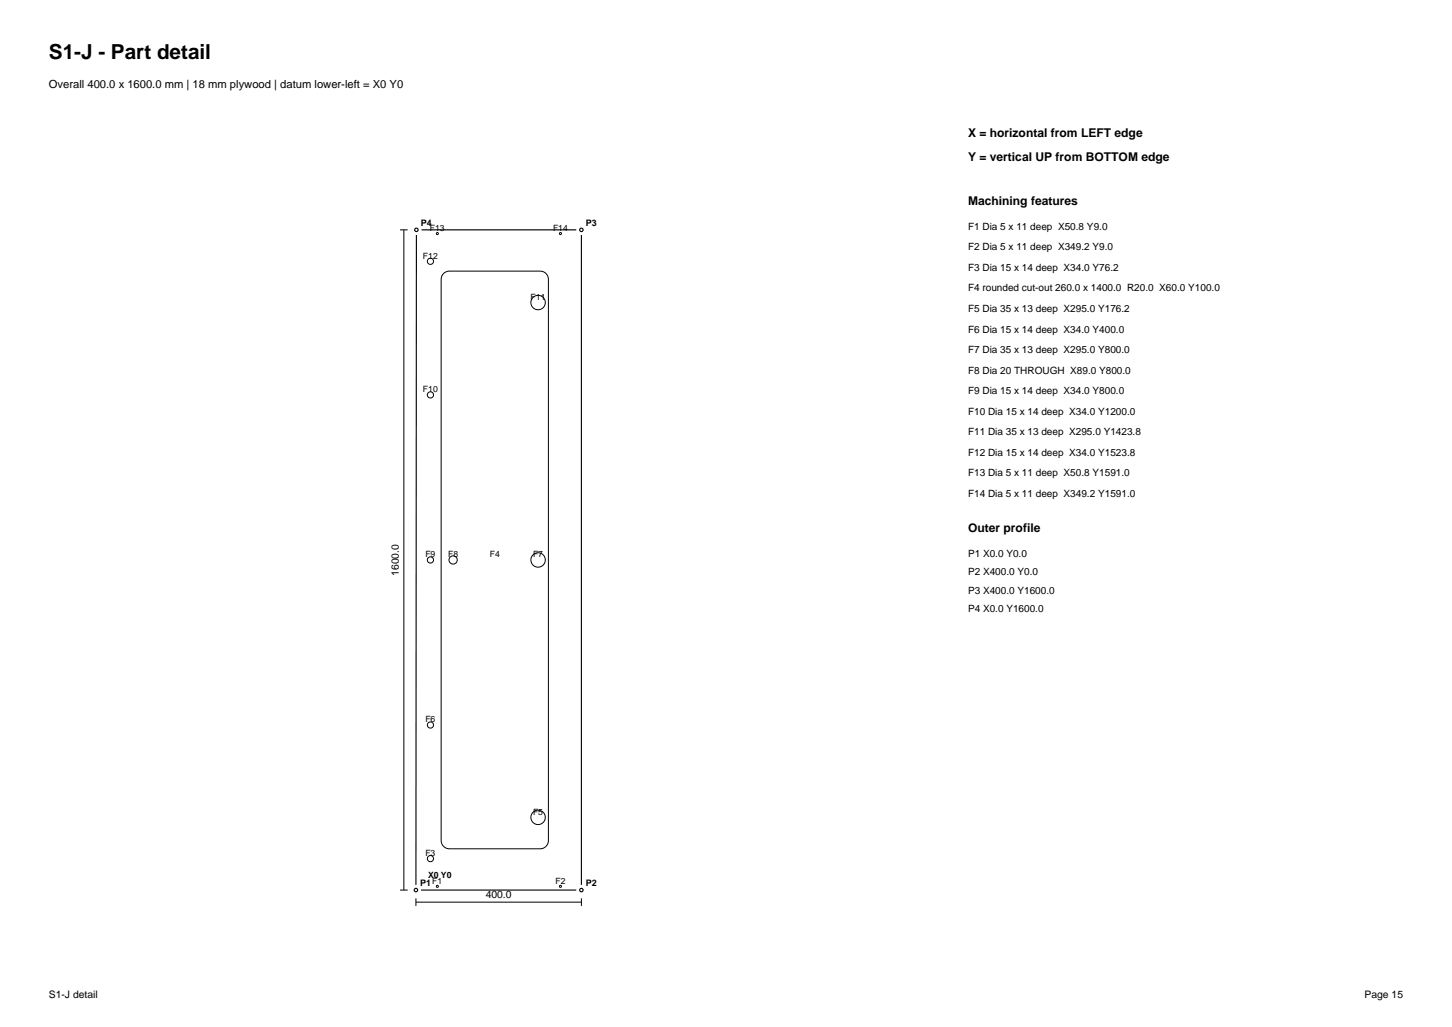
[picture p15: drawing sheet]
<svg xmlns="http://www.w3.org/2000/svg" width="297mm" height="210mm" viewBox="0 0 297 210" stroke-linecap="round" stroke-linejoin="round" font-family="sans-serif">
<defs><g id="words">
<text font-size="4.2" x="10" y="12">S1-J - Part detail</text>
<g font-size="2.5">
<text x="198" y="28">X = horizontal from LEFT edge</text>
<text x="198" y="33">Y = vertical UP from BOTTOM edge</text>
<text x="198" y="42">Machining features</text>
<text x="198" y="108.8">Outer profile</text>
</g>
<text font-size="2.3" x="10" y="18">Overall 400.0 x 1600.0 mm | 18 mm plywood | datum lower-left = X0 Y0</text>
<g font-size="2.1">
<text x="81.5" y="117.7" transform="rotate(-90 81.5 117.7)">1600.0</text>
<text x="99.4" y="183.6">400.0</text>
<text x="10" y="204">S1-J detail</text>
<text x="279.1" y="204">Page 15</text>
</g>
<g font-size="2">
<text x="198" y="47">F1 Dia 5 x 11 deep X50.8 Y9.0</text>
<text x="198" y="51.2">F2 Dia 5 x 11 deep X349.2 Y9.0</text>
<text x="198" y="55.4">F3 Dia 15 x 14 deep X34.0 Y76.2</text>
<text x="198" y="59.6">F4 rounded cut-out 260.0 x 1400.0 R20.0 X60.0 Y100.0</text>
<text x="198" y="63.8">F5 Dia 35 x 13 deep X295.0 Y176.2</text>
<text x="198" y="68">F6 Dia 15 x 14 deep X34.0 Y400.0</text>
<text x="198" y="72.2">F7 Dia 35 x 13 deep X295.0 Y800.0</text>
<text x="198" y="76.4">F8 Dia 20 THROUGH X89.0 Y800.0</text>
<text x="198" y="80.6">F9 Dia 15 x 14 deep X34.0 Y800.0</text>
<text x="198" y="84.8">F10 Dia 15 x 14 deep X34.0 Y1200.0</text>
<text x="198" y="89">F11 Dia 35 x 13 deep X295.0 Y1423.8</text>
<text x="198" y="93.2">F12 Dia 15 x 14 deep X34.0 Y1523.8</text>
<text x="198" y="97.4">F13 Dia 5 x 11 deep X50.8 Y1591.0</text>
<text x="198" y="101.6">F14 Dia 5 x 11 deep X349.2 Y1591.0</text>
<text x="198" y="113.8">P1 X0.0 Y0.0</text>
<text x="198" y="117.6">P2 X400.0 Y0.0</text>
<text x="198" y="121.4">P3 X400.0 Y1600.0</text>
<text x="198" y="125.2">P4 X0.0 Y1600.0</text>
</g>
<g font-size="1.8">
<text x="86.1" y="46.1">P4</text>
<text x="87.9" y="47.2">F13</text>
<text x="113.1" y="47.2">F14</text>
<text x="119.8" y="46.1">P3</text>
<text x="86.5" y="52.9">F12</text>
<text x="108.5" y="61.3">F11</text>
<text x="86.5" y="80.2">F10</text>
<text x="87" y="114">F9</text>
<text x="91.7" y="114">F8</text>
<text x="100.2" y="114">F4</text>
<text x="109" y="114">F7</text>
<text x="87" y="147.7">F6</text>
<text x="109" y="166.6">F5</text>
<text x="87" y="175">F3</text>
<text x="87.5" y="179.5">X0 Y0</text>
<text x="86" y="181.1">P1F1</text>
<text x="113.6" y="180.7">F2</text>
<text x="119.8" y="181.1">P2</text>
</g>
</g></defs>
<path d="M85.2 47h33.7v135h-33.8z" fill="none" stroke="#000" stroke-width=".23"/>
<circle cx="85.1" cy="182" r="1.06" fill="#fff"/>
<circle cx="85.1" cy="182" r=".35" fill="none" stroke="#000" stroke-width=".23"/>
<circle cx="118.9" cy="182" r="1.06" fill="#fff"/>
<circle cx="118.9" cy="182" r=".35" fill="none" stroke="#000" stroke-width=".23"/>
<circle cx="118.9" cy="47" r="1.06" fill="#fff"/>
<circle cx="118.9" cy="47" r=".35" fill="none" stroke="#000" stroke-width=".23"/>
<circle cx="85.2" cy="47" r="1.06" fill="#fff"/>
<circle cx="85.2" cy="47" r=".35" fill="none" stroke="#000" stroke-width=".23"/>
<g fill="none" stroke="#000" stroke-width=".2">
<path d="M81.8 47h1.6M82.6 47v135M90.7 55.9l.5-.3 .7-.2h18.6a1.69 1.69 0 0 1 1.7 1.7v114.8a1.69 1.69 0 0 1-1.7 1.7h-18.6a1.69 1.69 0 0 1-1.7-1.7v-114.8l.2-.7zM81.8 182h1.6M85.1 184.5h33.8M85.1 183.7v1.5M118.9 183.7v1.5"/>
<circle cx="88" cy="53.4" r=".63"/>
<circle cx="89.5" cy="47.8" r=".21"/>
<circle cx="114.6" cy="47.8" r=".21"/>
<circle cx="110.1" cy="61.9" r="1.48"/>
<circle cx="88" cy="80.7" r=".63"/>
<circle cx="88" cy="114.5" r=".63"/>
<circle cx="92.7" cy="114.5" r=".84"/>
<circle cx="110.1" cy="114.5" r="1.48"/>
<circle cx="88" cy="148.2" r=".63"/>
<circle cx="88" cy="175.6" r=".63"/>
<circle cx="110.1" cy="167.1" r="1.48"/>
<circle cx="89.5" cy="181.2" r=".21"/>
<circle cx="114.6" cy="181.2" r=".21"/>
</g>
<use href="#words"/>
</svg>
